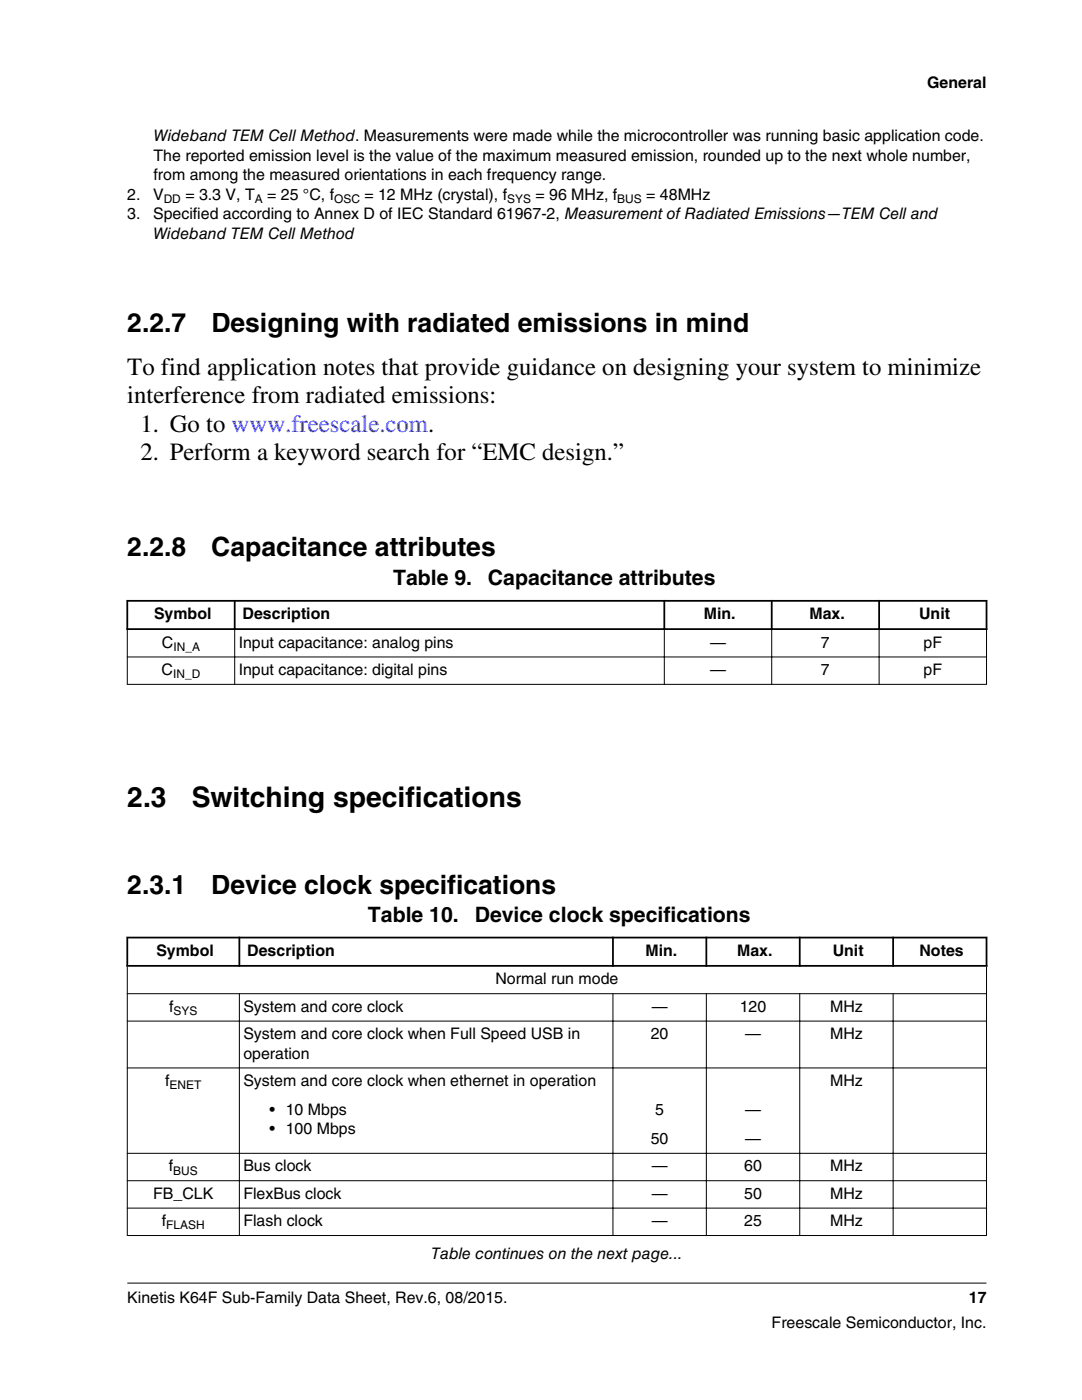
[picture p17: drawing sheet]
<svg xmlns="http://www.w3.org/2000/svg" width="216mm" height="279mm" viewBox="0 0 216 279" stroke-linecap="round" stroke-linejoin="round" font-family="sans-serif">
<defs><g id="words">
<g font-size="5.6">
<text x="25.4" y="161">2.3</text>
<text x="38.2" y="161">Switching specifications</text>
</g>
<g font-size="5.3">
<text x="25.4" y="66.4">2.2.7</text>
<text x="42.2" y="66.4">Designing with radiated emissions in mind</text>
<text x="25.4" y="110.9">2.2.8</text>
<text x="42.2" y="110.9">Capacitance attributes</text>
<text x="25.4" y="178.3">2.3.1</text>
<text x="42.2" y="178.3">Device clock specifications</text>
</g>
<g font-size="4.9">
<text x="25.4" y="74.9">To find application notes that provide guidance on designing your system to minimize</text>
<text x="25.4" y="80.5">interference from radiated emissions:</text>
<text x="28" y="86.2">1. Go to www.freescale.com.</text>
<text x="28" y="91.8">2. Perform a keyword search for “EMC design.”</text>
</g>
<g font-size="4.2">
<text x="78.4" y="116.7">Table 9.</text>
<text x="97.4" y="116.7">Capacitance attributes</text>
<text x="73.4" y="184">Table 10.</text>
<text x="94.7" y="184">Device clock specifications</text>
</g>
<g font-size="3.2">
<text x="185" y="17.5">General</text>
<text x="30.6" y="28.2">Wideband TEM Cell Method. Measurements were made while the microcontroller was running basic application code.</text>
<text x="30.6" y="32.1">The reported emission level is the value of the maximum measured emission, rounded up to the next whole number,</text>
<text x="30.6" y="36">from among the measured orientations in each frequency range.</text>
<text x="25.4" y="39.9">2.</text>
<text x="30.5" y="39.9">V</text>
<text x="37" y="39.9">= 3.3 V, T</text>
<text x="53.3" y="39.9">= 25 °C, f</text>
<text x="72.7" y="39.9">= 12 MHz (crystal), f</text>
<text x="106.9" y="39.9">= 96 MHz, f</text>
<text x="129" y="39.9">= 48MHz</text>
<text x="25.4" y="43.7">3.</text>
<text x="30.5" y="43.7">Specified according to Annex D of IEC Standard 61967-2, Measurement of Radiated Emissions—TEM Cell and</text>
<text x="30.5" y="47.6">Wideband TEM Cell Method</text>
<text x="30.7" y="123.6">Symbol</text>
<text x="48.4" y="123.6">Description</text>
<text x="140.4" y="123.6">Min.</text>
<text x="161.5" y="123.6">Max.</text>
<text x="183.4" y="123.6">Unit</text>
<text x="32.3" y="129.2">C</text>
<text x="47.6" y="129.2">Input capacitance: analog pins</text>
<text x="141.7" y="129.2">—</text>
<text x="163.8" y="129.2">7</text>
<text x="184.3" y="129.2">pF</text>
<text x="32.3" y="134.7">C</text>
<text x="47.6" y="134.7">Input capacitance: digital pins</text>
<text x="141.7" y="134.7">—</text>
<text x="163.8" y="134.7">7</text>
<text x="184.3" y="134.7">pF</text>
<text x="31.2" y="190.8">Symbol</text>
<text x="49.3" y="190.8">Description</text>
<text x="128.8" y="190.8">Min.</text>
<text x="147.1" y="190.8">Max.</text>
<text x="166.2" y="190.8">Unit</text>
<text x="183.5" y="190.8">Notes</text>
<text x="98.9" y="196.5">Normal run mode</text>
<text x="33.8" y="201.9">f</text>
<text x="48.6" y="201.9">System and core clock</text>
<text x="130" y="201.9">—</text>
<text x="147.6" y="201.9">120</text>
<text x="165.6" y="201.9">MHz</text>
<text x="48.6" y="207.4">System and core clock when Full Speed USB in</text>
<text x="129.9" y="207.4">20</text>
<text x="148.7" y="207.4">—</text>
<text x="165.6" y="207.4">MHz</text>
<text x="48.6" y="211.3">operation</text>
<text x="33" y="216.7">f</text>
<text x="48.6" y="216.7">System and core clock when ethernet in operation</text>
<text x="165.6" y="216.7">MHz</text>
<text x="53.8" y="222.5">• 10 Mbps</text>
<text x="53.8" y="226.4">• 100 Mbps</text>
<text x="130.7" y="222.5">5</text>
<text x="148.7" y="222.5">—</text>
<text x="33.7" y="233.8">f</text>
<text x="48.6" y="233.8">Bus clock</text>
<text x="129.9" y="228.3">50</text>
<text x="130" y="233.8">—</text>
<text x="148.5" y="233.8">60</text>
<text x="148.7" y="228.3">—</text>
<text x="165.6" y="233.8">MHz</text>
<text x="30.6" y="239.2">FB_CLK</text>
<text x="48.6" y="239.2">FlexBus clock</text>
<text x="130" y="239.2">—</text>
<text x="148.5" y="239.2">50</text>
<text x="165.6" y="239.2">MHz</text>
<text x="32.3" y="244.7">f</text>
<text x="48.6" y="244.7">Flash clock</text>
<text x="130" y="244.7">—</text>
<text x="148.5" y="244.7">25</text>
<text x="165.6" y="244.7">MHz</text>
<text x="86.1" y="251.2">Table continues on the next page...</text>
<text x="25.4" y="260">Kinetis K64F Sub-Family Data Sheet, Rev.6, 08/2015.</text>
<text x="193.3" y="260">17</text>
<text x="154" y="265">Freescale Semiconductor, Inc.</text>
</g>
<g font-size="2.4">
<text x="32.7" y="40.5">DD</text>
<text x="50.8" y="40.5">A</text>
<text x="66.7" y="40.5">OSC</text>
<text x="101.2" y="40.5">SYS</text>
<text x="123.2" y="40.5">BUS</text>
<text x="34.6" y="129.9">IN_A</text>
<text x="34.6" y="135.4">IN_D</text>
<text x="34.6" y="202.6">SYS</text>
<text x="33.8" y="217.4">ENET</text>
<text x="34.6" y="234.4">BUS</text>
<text x="33.2" y="245.3">FLASH</text>
</g>
</g></defs>
<path d="M25.2 119.9h171.8M25.4 119.7v6M46.8 119.7v6M132.6 119.7v6M154 119.7v6M175.4 119.7v6M196.8 119.7v6M25.2 125.6h171.8" fill="none" stroke="#000" stroke-width=".35"/>
<path d="M25.3 131.1h171.6M25.3 136.6h171.6M25.4 125.7v11M46.8 125.3v11.4M132.6 125.3v11.4M154 125.3v11.4M175.4 125.3v11.4M196.8 125.7v11" fill="none" stroke="#000" stroke-width=".2"/>
<g fill="#fff">
<path d="M25.4 180.4h171.4v71.9h-171.4z" fill-rule="evenodd"/>
<path d="M25.6 187.3h22v5.3h-22z" fill-rule="evenodd"/>
<path d="M47.9 187.3h74.2v5.3h-74.2z" fill-rule="evenodd"/>
<path d="M122.5 187.3h18.3v5.3h-18.3z" fill-rule="evenodd"/>
<path d="M141.1 187.3h18.3v5.3h-18.3z" fill-rule="evenodd"/>
<path d="M159.8 187.3h18.2v5.3h-18.2z" fill-rule="evenodd"/>
<path d="M178.4 187.3h18.3v5.3h-18.3z" fill-rule="evenodd"/>
<path d="M25.5 192.9h171.3v5.3h-171.3z" fill-rule="evenodd"/>
<path d="M25.5 198.4h22.2v5.3h-22.2z" fill-rule="evenodd"/>
<path d="M47.9 198.4h74.3v5.3h-74.3z" fill-rule="evenodd"/>
<path d="M122.4 198.4h18.5v5.3h-18.5z" fill-rule="evenodd"/>
<path d="M141 198.4h18.5v5.3h-18.5z" fill-rule="evenodd"/>
<path d="M159.7 198.4h18.4v5.3h-18.4z" fill-rule="evenodd"/>
<path d="M178.3 198.4h18.5v5.3h-18.5z" fill-rule="evenodd"/>
<path d="M25.5 203.9h22.2v9.1h-22.2z" fill-rule="evenodd"/>
<path d="M47.9 203.9h74.3v9.1h-74.3z" fill-rule="evenodd"/>
<path d="M122.4 203.9h18.5v9.1h-18.5z" fill-rule="evenodd"/>
<path d="M141 203.9h18.5v9.1h-18.5z" fill-rule="evenodd"/>
<path d="M159.7 203.9h18.4v9.1h-18.4z" fill-rule="evenodd"/>
<path d="M178.3 203.9h18.5v9.1h-18.5z" fill-rule="evenodd"/>
<path d="M25.5 213.2h22.2v16.9h-22.2z" fill-rule="evenodd"/>
<path d="M47.9 213.2h74.3v16.9h-74.3z" fill-rule="evenodd"/>
<path d="M122.4 213.2h18.5v16.9h-18.5z" fill-rule="evenodd"/>
<path d="M141 213.2h18.5v16.9h-18.5z" fill-rule="evenodd"/>
<path d="M159.7 213.2h18.4v16.9h-18.4z" fill-rule="evenodd"/>
<path d="M178.3 213.2h18.5v16.9h-18.5z" fill-rule="evenodd"/>
<path d="M25.5 230.3h22.2v5.2h-22.2z" fill-rule="evenodd"/>
<path d="M47.9 230.3h74.3v5.2h-74.3z" fill-rule="evenodd"/>
<path d="M122.4 230.3h18.5v5.2h-18.5z" fill-rule="evenodd"/>
<path d="M141 230.3h18.5v5.2h-18.5z" fill-rule="evenodd"/>
<path d="M159.7 230.3h18.4v5.2h-18.4z" fill-rule="evenodd"/>
<path d="M178.3 230.3h18.5v5.2h-18.5z" fill-rule="evenodd"/>
<path d="M25.5 235.7h22.2v5.3h-22.2z" fill-rule="evenodd"/>
<path d="M47.9 235.7h74.3v5.3h-74.3z" fill-rule="evenodd"/>
<path d="M122.4 235.7h18.5v5.3h-18.5z" fill-rule="evenodd"/>
<path d="M141 235.7h18.5v5.3h-18.5z" fill-rule="evenodd"/>
<path d="M159.7 235.7h18.4v5.3h-18.4z" fill-rule="evenodd"/>
<path d="M178.3 235.7h18.5v5.3h-18.5z" fill-rule="evenodd"/>
<path d="M25.5 241.2h22.2v5.3h-22.2z" fill-rule="evenodd"/>
<path d="M47.9 241.2h74.3v5.3h-74.3z" fill-rule="evenodd"/>
<path d="M122.4 241.2h18.5v5.3h-18.5z" fill-rule="evenodd"/>
<path d="M141 241.2h18.5v5.3h-18.5z" fill-rule="evenodd"/>
<path d="M159.7 241.2h18.4v5.3h-18.4z" fill-rule="evenodd"/>
<path d="M178.3 241.2h18.5v5.3h-18.5z" fill-rule="evenodd"/>
</g>
<path d="M25.2 187.1h171.8M25.2 192.8h171.8M25.4 186.9v6M47.8 186.9v6M122.3 186.9v6M140.9 186.9v6M159.6 186.9v6M178.2 186.9v6M196.8 186.9v6" fill="none" stroke="#000" stroke-width=".35"/>
<g fill="none" stroke="#000" stroke-width=".2">
<path d="M25.3 198.3h171.6M25.4 192.9v53.8M47.8 198.2v48.5M122.3 198.2v48.5M140.9 198.2v48.5M159.6 198.2v48.5M178.2 198.2v48.5M196.8 192.9v53.8M25.3 203.8h171.6M25.3 213.1h171.6M25.3 230.2h171.6M25.3 235.6h171.6"/>
<path d="M25.3 241.1h171.6M25.3 246.6h171.6M25.4 256.1h171.4"/>
</g>
<use href="#words"/>
</svg>
